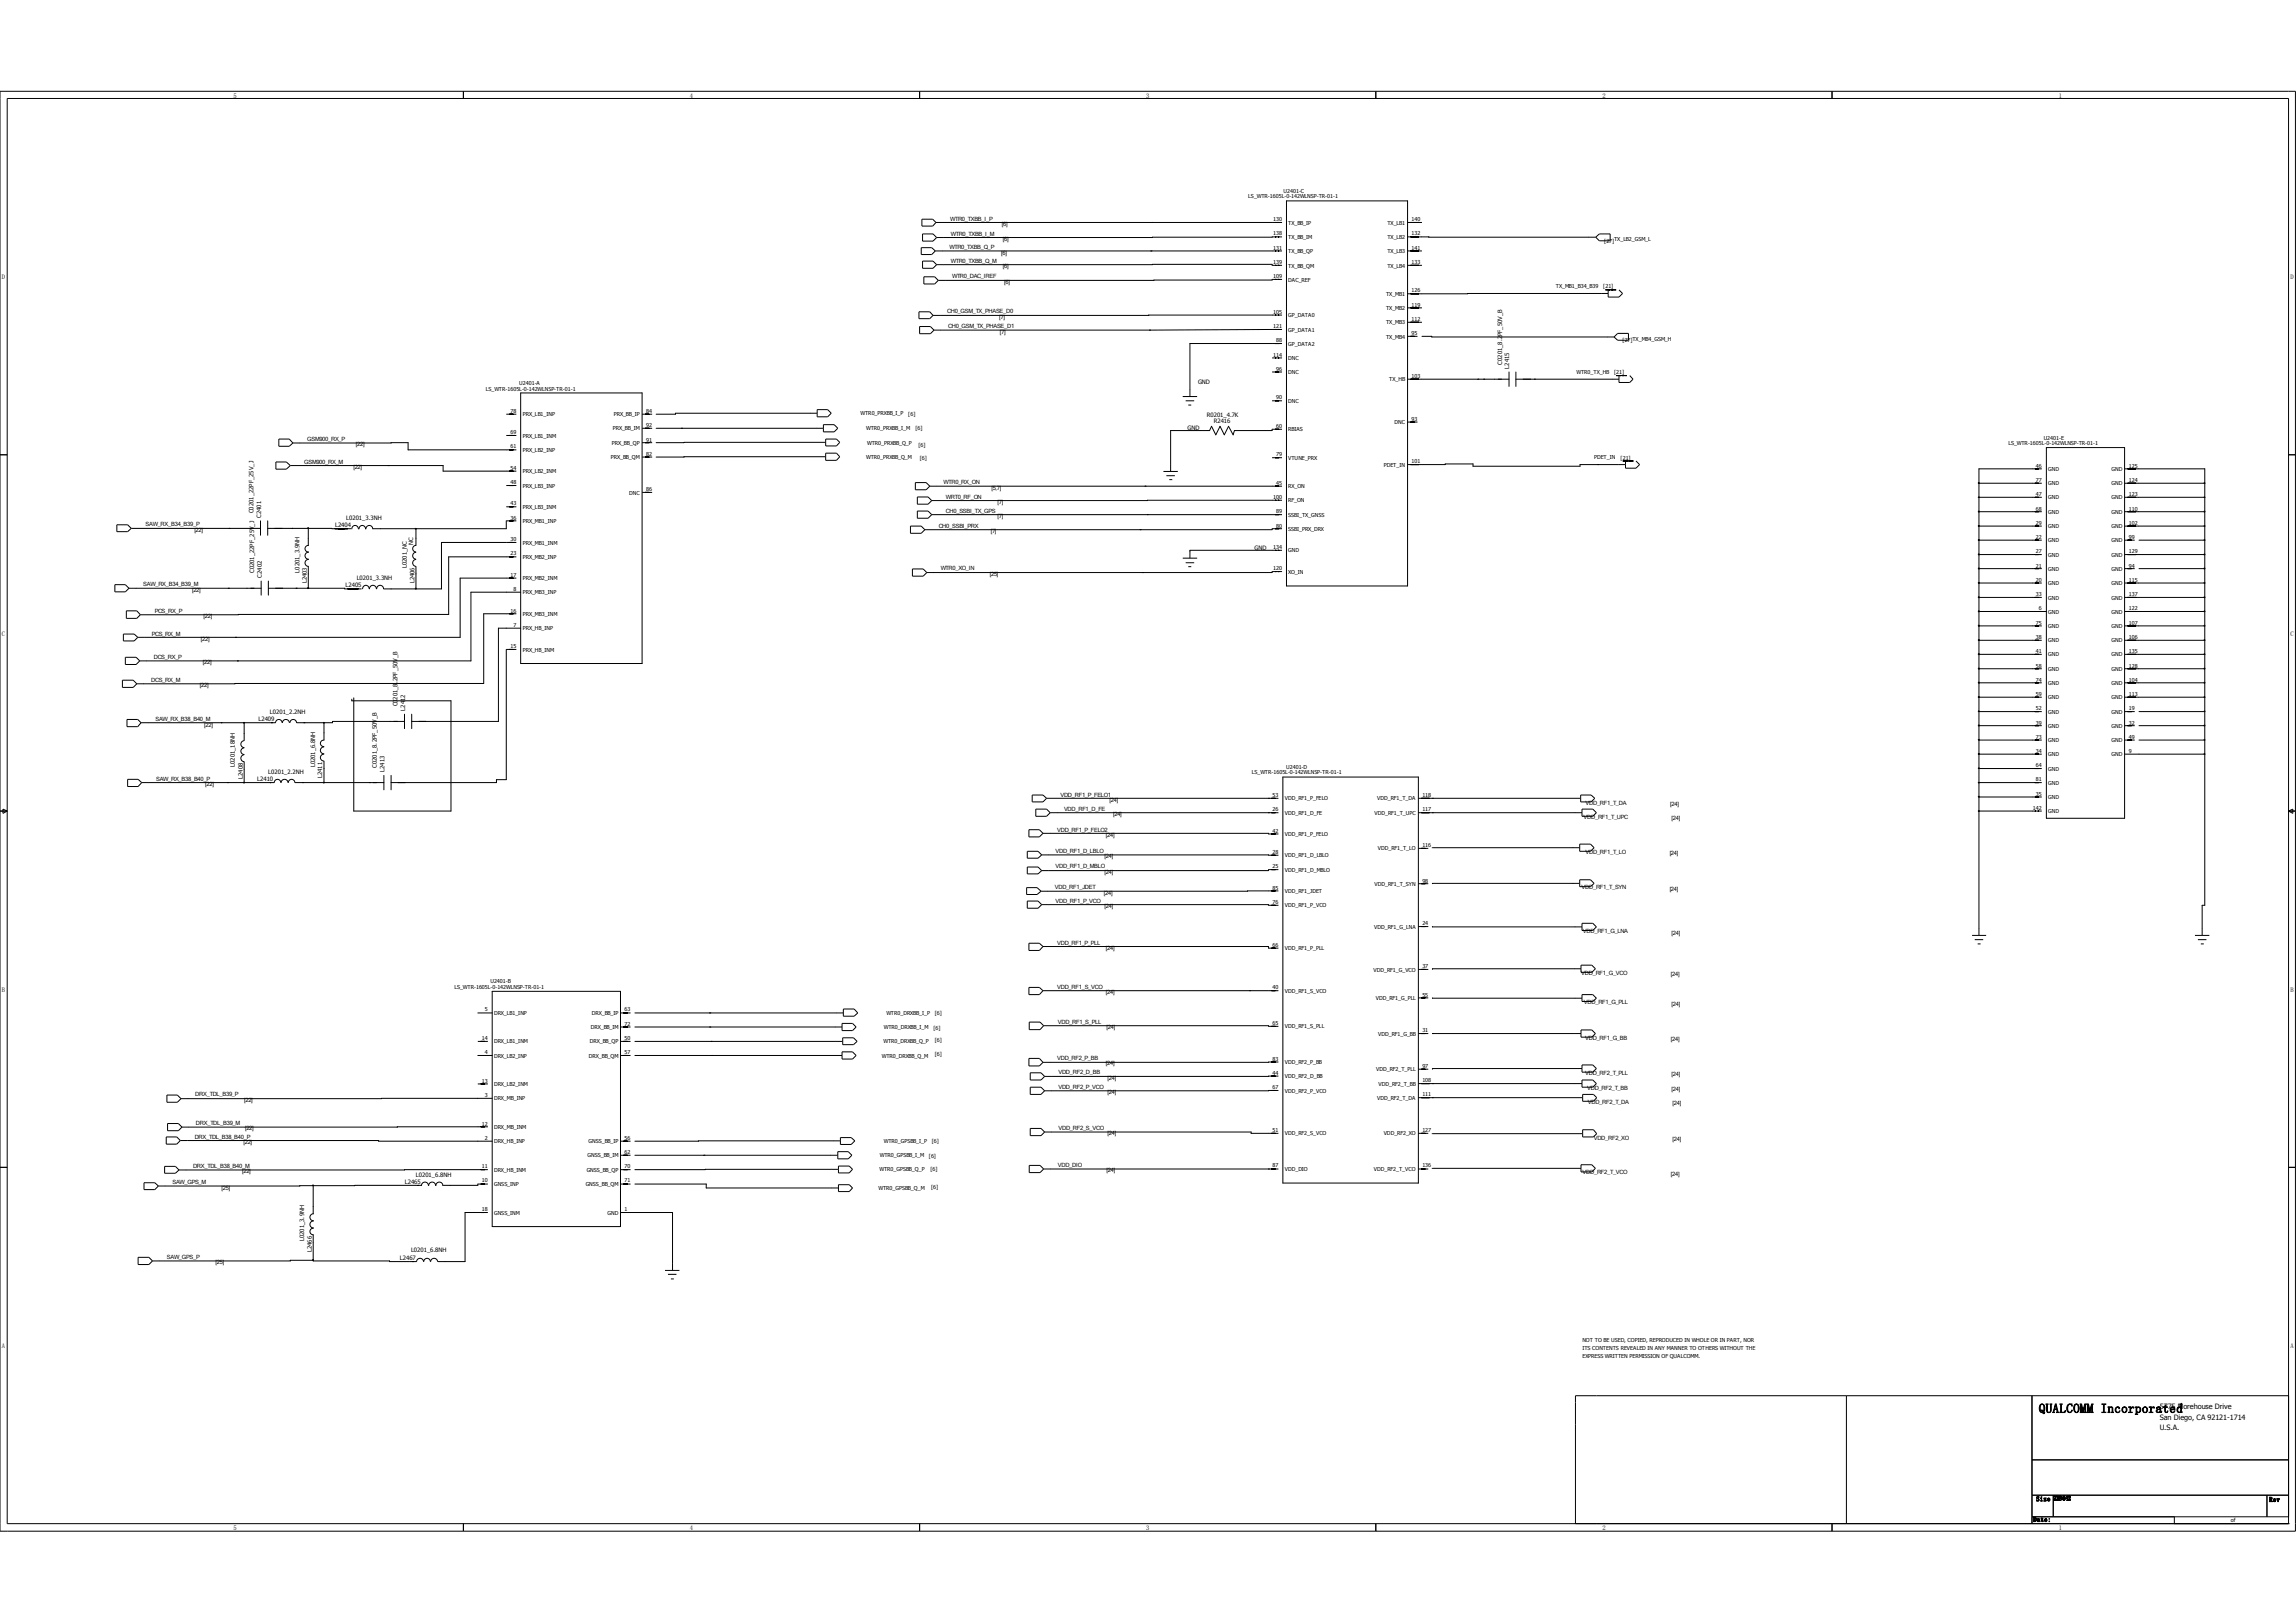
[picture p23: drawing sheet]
<svg xmlns="http://www.w3.org/2000/svg" width="297mm" height="210mm" viewBox="0 0 297 210" stroke-linecap="round" stroke-linejoin="round" font-family="sans-serif">
<defs><g id="words">
<text font-size="1.7" x="263.7" y="182.8">QUALCOMM Incorporated</text>
<g font-size=".9">
<text x="279.4" y="182.4">5775 Morehouse Drive</text>
<text x="279.4" y="183.7">San Diego, CA 92121-1714</text>
<text x="279.4" y="185.1">U.S.A.</text>
</g>
<g font-size=".8">
<text x="30.2" y="12.6">5</text>
<text x="89.2" y="12.6">4</text>
<text x="148.3" y="12.6">3</text>
<text x="207.3" y="12.6">2</text>
<text x="266.3" y="12.6">1</text>
<text x=".3" y="36.1">D</text>
<text x="296.3" y="36.1">D</text>
<text x="194.3" y="47.2" transform="rotate(-90 194.3 47.2)">C0201_8.2PF_50V_B</text>
<text x="195.2" y="47.7" transform="rotate(-90 195.2 47.7)">L2415</text>
<text x="155" y="49.7">GND</text>
<text x="156.1" y="53.9">R0201_4.7K</text>
<text x="153.6" y="55.6">GND</text>
<text x="157" y="54.8">R2416</text>
<text x="32.8" y="66.4" transform="rotate(-90 32.8 66.4)">C0201_22PF_25V_J</text>
<text x="33.8" y="67" transform="rotate(-90 33.8 67)">C2401</text>
<text x="43.3" y="68.3">L2404</text>
<text x="44.8" y="67.3">L0201_3.3NH</text>
<text x="53.5" y="70.5" transform="rotate(-90 53.5 70.5)">NC</text>
<text x="162.3" y="71.2">GND</text>
<text x="32.9" y="74.1" transform="rotate(-90 32.9 74.1)">C0201_22PF_25V_J</text>
<text x="33.9" y="74.7" transform="rotate(-90 33.9 74.7)">C2402</text>
<text x="38.7" y="74.1" transform="rotate(-90 38.7 74.1)">L0201_3.9NH</text>
<text x="39.7" y="75.5" transform="rotate(-90 39.7 75.5)">L2403</text>
<text x="44.7" y="76">L2405</text>
<text x="46.1" y="75">L0201_3.3NH</text>
<text x="52.6" y="73.5" transform="rotate(-90 52.6 73.5)">L0201_NC</text>
<text x="53.6" y="75.5" transform="rotate(-90 53.6 75.5)">L2406</text>
<text x=".3" y="82.3">C</text>
<text x="296.3" y="82.3">C</text>
<text x="33.4" y="93.4">L2409</text>
<text x="34.9" y="92.4">L0201_2.2NH</text>
<text x="51.4" y="91.4" transform="rotate(-90 51.4 91.4)">C0</text>
<text x="51.4" y="90.5" transform="rotate(-90 51.4 90.5)">201_8.2PF_50V_B</text>
<text x="52.4" y="92" transform="rotate(-90 52.4 92)">L2412</text>
<text x="30.4" y="99.2" transform="rotate(-90 30.4 99.2)">L0201_18NH</text>
<text x="31.4" y="100.8" transform="rotate(-90 31.4 100.8)">L2408</text>
<text x="33.3" y="101.1">L2410</text>
<text x="34.7" y="100.1">L0201_2.2NH</text>
<text x="40.8" y="99.3" transform="rotate(-90 40.8 99.3)">L0201_6.8NH</text>
<text x="41.7" y="100.7" transform="rotate(-90 41.7 100.7)">L2411</text>
<text x="48.8" y="99.3" transform="rotate(-90 48.8 99.3)">C0201_8.2PF_50V_B</text>
<text x="49.7" y="99.9" transform="rotate(-90 49.7 99.9)">L2413</text>
<text x=".3" y="128.4">B</text>
<text x="296.3" y="128.4">B</text>
<text x="52.4" y="153.2">L2465</text>
<text x="53.8" y="152.2">L0201_6.8NH</text>
<text x="39.4" y="160.6" transform="rotate(-90 39.4 160.6)">L0201_3.9NH</text>
<text x="40.3" y="162" transform="rotate(-90 40.3 162)">L2466</text>
<text x="51.7" y="163.1">L2467</text>
<text x="53.2" y="162.1">L0201_6.8NH</text>
<text x=".3" y="174.5">A</text>
<text x="296.3" y="174.5">A</text>
<text x="30.2" y="198">5</text>
<text x="89.2" y="198">4</text>
<text x="148.3" y="198">3</text>
<text x="207.3" y="198">2</text>
<text x="263" y="196.9">Date:</text>
<text x="263.4" y="194.2">Size</text>
<text x="265.6" y="194.1">2018-6-12</text>
<text x="266.3" y="198">1</text>
<text x="293.5" y="194.3">Rev</text>
</g>
<g font-size=".7">
<text x="122.9" y="28.6">WTR0_TXBB_I_P</text>
<text x="129.6" y="29.2">[6]</text>
<text x="161.5" y="25.6">LS_WTR-1605L-0-142WLNSP-TR-01-1</text>
<text x="164.7" y="28.6">130</text>
<text x="166" y="25">U2401-C</text>
<text x="166.6" y="29.1">TX_BB_IP</text>
<text x="179.5" y="29.1">TX_LB1</text>
<text x="182.6" y="28.6">140</text>
<text x="122.8" y="32.3">WTR0_TXBB_Q_P</text>
<text x="123" y="30.5">WTR0_TXBB_I_M</text>
<text x="123" y="34">WTR0_TXBB_Q_M</text>
<text x="129.5" y="32.9">[6]</text>
<text x="129.7" y="31.2">[6]</text>
<text x="129.7" y="34.7">[6]</text>
<text x="164.7" y="32.3">131</text>
<text x="164.7" y="30.5">138</text>
<text x="164.7" y="34.2">139</text>
<text x="166.6" y="32.8">TX_BB_QP</text>
<text x="166.6" y="30.9">TX_BB_IM</text>
<text x="166.6" y="34.6">TX_BB_QM</text>
<text x="179.5" y="30.9">TX_LB2</text>
<text x="179.5" y="32.8">TX_LB3</text>
<text x="179.5" y="34.6">TX_LB4</text>
<text x="182.6" y="30.5">132</text>
<text x="182.6" y="32.3">141</text>
<text x="182.6" y="34.2">133</text>
<text x="207.5" y="31.4">[27]</text>
<text x="208.8" y="31.2">TX_LB2_GSM_L</text>
<text x="122.5" y="40.5">CH0_GSM_TX_PHASE_D0</text>
<text x="123.2" y="36">WTR0_DAC_IREF</text>
<text x="129.3" y="41.2">[7]</text>
<text x="129.9" y="36.7">[6]</text>
<text x="164.7" y="36">109</text>
<text x="164.7" y="40.6">105</text>
<text x="166.6" y="36.4">DAC_REF</text>
<text x="166.6" y="41.1">GP_DATA0</text>
<text x="179.3" y="38.3">TX_MB1</text>
<text x="179.3" y="40.1">TX_MB2</text>
<text x="179.3" y="42">TX_MB3</text>
<text x="182.6" y="37.8">126</text>
<text x="182.6" y="39.7">119</text>
<text x="182.6" y="41.5">112</text>
<text x="201.3" y="37.2">TX_MB1_B34_B39</text>
<text x="207.4" y="37.3">[21]</text>
<text x="122.7" y="42.5">CH0_GSM_TX_PHASE_D1</text>
<text x="129.3" y="43.2">[7]</text>
<text x="164.7" y="42.4">121</text>
<text x="164.7" y="46.2">114</text>
<text x="165.1" y="44.3">88</text>
<text x="165.1" y="48">96</text>
<text x="166.6" y="42.9">GP_DATA1</text>
<text x="166.6" y="46.6">DNC</text>
<text x="166.6" y="44.7">GP_DATA2</text>
<text x="179.3" y="43.8">TX_MB4</text>
<text x="182.6" y="43.4">95</text>
<text x="209.9" y="44.3">[27]TX_MB4_GSM_H</text>
<text x="62.9" y="50.5">LS_WTR-1605L-0-142WLNSP-TR-01-1</text>
<text x="66" y="53.4">78</text>
<text x="67.2" y="49.9">U2401-A</text>
<text x="67.6" y="53.9">PRX_LB1_INP</text>
<text x="79.4" y="53.9">PRX_BB_IP</text>
<text x="83.6" y="53.4">84</text>
<text x="111.3" y="53.7">WTR0_PRXBB_I_P</text>
<text x="117.5" y="53.8">[6]</text>
<text x="165.1" y="51.7">90</text>
<text x="166.6" y="48.4">DNC</text>
<text x="166.6" y="52.1">DNC</text>
<text x="179.7" y="49.3">TX_HB</text>
<text x="182.6" y="48.9">103</text>
<text x="203.9" y="48.3">WTR0_TX_HB</text>
<text x="208.8" y="48.4">[21]</text>
<text x="39.7" y="57.1">GSM900_RX_P</text>
<text x="46" y="57.7">[22]</text>
<text x="66" y="58">61</text>
<text x="66" y="56.2">69</text>
<text x="67.6" y="58.5">PRX_LB2_INP</text>
<text x="67.6" y="56.6">PRX_LB1_INM</text>
<text x="79" y="59.4">PRX_BB_QM</text>
<text x="79.1" y="57.6">PRX_BB_QP</text>
<text x="79.3" y="55.7">PRX_BB_IM</text>
<text x="83.6" y="59">82</text>
<text x="83.6" y="57.1">91</text>
<text x="83.6" y="55.3">92</text>
<text x="112" y="55.7">WTR0_PRXBB_I_M</text>
<text x="112" y="59.4">WTR0_PRXBB_Q_M</text>
<text x="112.2" y="57.5">WTR0_PRXBB_Q_P</text>
<text x="118.4" y="55.7">[6]</text>
<text x="118.8" y="57.8">[6]</text>
<text x="119" y="59.5">[6]</text>
<text x="165.1" y="55.4">60</text>
<text x="165.1" y="59">79</text>
<text x="166.6" y="55.8">RBIAS</text>
<text x="166.6" y="59.5">VTUNE_PRX</text>
<text x="180.4" y="54.9">DNC</text>
<text x="182.6" y="54.4">93</text>
<text x="182.6" y="60">101</text>
<text x="206.2" y="59.4">PDET_IN</text>
<text x="209.6" y="59.5">[21]</text>
<text x="259.8" y="57.5">LS_WTR-1605L-0-142WLNSP-TR-01-1</text>
<text x="264.4" y="56.9">U2401-E</text>
<text x="39.4" y="60">GSM900_RX_M</text>
<text x="45.7" y="60.7">[22]</text>
<text x="66" y="65.4">43</text>
<text x="66" y="62.6">48</text>
<text x="66" y="60.8">54</text>
<text x="67.6" y="65.9">PRX_LB3_INM</text>
<text x="67.6" y="63.1">PRX_LB3_INP</text>
<text x="67.6" y="61.2">PRX_LB2_INM</text>
<text x="81.4" y="64">DNC</text>
<text x="83.6" y="63.6">86</text>
<text x="122.1" y="62.7">WTR0_RX_ON</text>
<text x="122.4" y="64.5">WRT0_RF_ON</text>
<text x="128.2" y="63.4">[5,7]</text>
<text x="129" y="65.2">[7]</text>
<text x="164.7" y="64.6">100</text>
<text x="165.1" y="62.7">45</text>
<text x="166.6" y="63.2">RX_ON</text>
<text x="166.6" y="65">RF_ON</text>
<text x="179" y="60.4">PDET_IN</text>
<text x="263.4" y="60.5">46</text>
<text x="263.4" y="62.4">77</text>
<text x="263.4" y="64.2">47</text>
<text x="265" y="60.9">GND</text>
<text x="265" y="62.8">GND</text>
<text x="265" y="64.6">GND</text>
<text x="273.1" y="60.9">GND</text>
<text x="273.1" y="62.8">GND</text>
<text x="273.1" y="64.6">GND</text>
<text x="275.4" y="60.5">125</text>
<text x="275.4" y="62.4">124</text>
<text x="275.4" y="64.2">123</text>
<text x="18.8" y="68.1">SAW_RX_B34_B39_P</text>
<text x="25.1" y="68.8">[22]</text>
<text x="66" y="71.9">23</text>
<text x="66" y="70">30</text>
<text x="66" y="67.3">36</text>
<text x="67.6" y="70.5">PRX_MB1_INM</text>
<text x="67.6" y="67.7">PRX_MB1_INP</text>
<text x="121.4" y="68.3">CH0_SSBI_PRX</text>
<text x="122.4" y="66.4">CH0_SSBI_TX_GPS</text>
<text x="128.2" y="69">[7]</text>
<text x="129" y="67">[7]</text>
<text x="164.7" y="71.1">134</text>
<text x="165.1" y="66.4">89</text>
<text x="165.1" y="68.3">80</text>
<text x="166.6" y="66.9">SSBI_TX_GNSS</text>
<text x="166.6" y="68.7">SSBI_PRX_DRX</text>
<text x="166.6" y="71.5">GND</text>
<text x="263.4" y="66.1">68</text>
<text x="263.4" y="67.9">29</text>
<text x="263.4" y="71.6">27</text>
<text x="263.4" y="69.7">22</text>
<text x="265" y="66.5">GND</text>
<text x="265" y="68.4">GND</text>
<text x="265" y="70.2">GND</text>
<text x="273.1" y="66.5">GND</text>
<text x="273.1" y="68.4">GND</text>
<text x="273.1" y="70.2">GND</text>
<text x="275.4" y="66.1">110</text>
<text x="275.4" y="67.9">102</text>
<text x="275.4" y="71.6">129</text>
<text x="275.4" y="69.7">99</text>
<text x="18.5" y="75.8">SAW_RX_B34_B39_M</text>
<text x="24.8" y="76.6">[22]</text>
<text x="66" y="74.6">17</text>
<text x="66.4" y="76.5">8</text>
<text x="67.6" y="76.9">PRX_MB3_INP</text>
<text x="67.6" y="75.1">PRX_MB2_INM</text>
<text x="67.6" y="72.3">PRX_MB2_INP</text>
<text x="121.7" y="73.8">WTR0_XO_IN</text>
<text x="128" y="74.5">[25]</text>
<text x="164.7" y="73.8">120</text>
<text x="166.6" y="74.2">XO_IN</text>
<text x="263.4" y="73.4">21</text>
<text x="263.4" y="75.3">20</text>
<text x="263.4" y="77.1">33</text>
<text x="265" y="72">GND</text>
<text x="265" y="73.9">GND</text>
<text x="265" y="75.7">GND</text>
<text x="265" y="77.6">GND</text>
<text x="273.1" y="72">GND</text>
<text x="273.1" y="73.9">GND</text>
<text x="273.1" y="75.7">GND</text>
<text x="273.1" y="77.6">GND</text>
<text x="275.4" y="73.4">94</text>
<text x="275.4" y="75.3">115</text>
<text x="275.4" y="77.1">137</text>
<text x="19.6" y="82.2">PCS_RX_M</text>
<text x="20" y="79.3">PCS_RX_P</text>
<text x="26" y="82.9">[22]</text>
<text x="26.3" y="80">[22]</text>
<text x="66" y="83.8">15</text>
<text x="66" y="79.3">16</text>
<text x="66.4" y="81.1">7</text>
<text x="67.6" y="81.6">PRX_HB_INP</text>
<text x="67.6" y="79.7">PRX_MB3_INM</text>
<text x="263.4" y="80.8">75</text>
<text x="263.4" y="82.7">38</text>
<text x="263.7" y="79">6</text>
<text x="265" y="79.4">GND</text>
<text x="265" y="81.3">GND</text>
<text x="265" y="83.1">GND</text>
<text x="273.1" y="79.4">GND</text>
<text x="273.1" y="81.3">GND</text>
<text x="273.1" y="83.1">GND</text>
<text x="275.4" y="79">122</text>
<text x="275.4" y="80.8">107</text>
<text x="275.4" y="82.7">106</text>
<text x="19.6" y="88.2">DCS_RX_M</text>
<text x="19.9" y="85.3">DCS_RX_P</text>
<text x="25.9" y="88.9">[22]</text>
<text x="26.2" y="86">[22]</text>
<text x="67.6" y="84.3">PRX_HB_INM</text>
<text x="263.4" y="84.5">41</text>
<text x="263.4" y="86.4">58</text>
<text x="263.4" y="88.2">74</text>
<text x="265" y="84.9">GND</text>
<text x="265" y="86.8">GND</text>
<text x="265" y="88.6">GND</text>
<text x="273.1" y="84.9">GND</text>
<text x="273.1" y="86.8">GND</text>
<text x="273.1" y="88.6">GND</text>
<text x="275.4" y="84.5">135</text>
<text x="275.4" y="86.4">128</text>
<text x="275.4" y="88.2">104</text>
<text x="20.1" y="93.3">SAW_RX_B38_B40_M</text>
<text x="26.4" y="94">[22]</text>
<text x="263.4" y="90.1">59</text>
<text x="263.4" y="91.9">52</text>
<text x="263.4" y="95.6">73</text>
<text x="263.4" y="93.7">39</text>
<text x="265" y="90.5">GND</text>
<text x="265" y="92.3">GND</text>
<text x="265" y="94.2">GND</text>
<text x="273.1" y="90.5">GND</text>
<text x="273.1" y="92.3">GND</text>
<text x="273.1" y="94.2">GND</text>
<text x="275.4" y="95.6">49</text>
<text x="275.4" y="90.1">113</text>
<text x="275.4" y="91.9">19</text>
<text x="275.4" y="93.7">32</text>
<text x="20.2" y="101">SAW_RX_B38_B40_P</text>
<text x="26.5" y="101.7">[22]</text>
<text x="161.9" y="100.1">LS_WTR-1605L-0-142WLNSP-TR-01-1</text>
<text x="166.4" y="99.5">U2401-D</text>
<text x="263.4" y="99.2">64</text>
<text x="263.4" y="97.4">34</text>
<text x="263.4" y="101.1">81</text>
<text x="265" y="96">GND</text>
<text x="265" y="99.7">GND</text>
<text x="265" y="97.9">GND</text>
<text x="265" y="101.5">GND</text>
<text x="273.1" y="96">GND</text>
<text x="273.1" y="97.9">GND</text>
<text x="275.4" y="97.4">9</text>
<text x="136.7" y="107.6">VDD_RF1_P_FELO2</text>
<text x="137.2" y="103.1">VDD_RF1_P_FELO1</text>
<text x="137.6" y="104.9">VDD_RF1_D_FE</text>
<text x="143.5" y="103.8">[24]</text>
<text x="144" y="105.6">[24]</text>
<text x="164.6" y="103.1">53</text>
<text x="164.6" y="105">26</text>
<text x="164.6" y="107.8">42</text>
<text x="166.2" y="103.6">VDD_RF1_P_FELO</text>
<text x="166.2" y="105.4">VDD_RF1_D_FE</text>
<text x="177.8" y="105.4">VDD_RF1_T_UPC</text>
<text x="178.1" y="103.6">VDD_RF1_T_DA</text>
<text x="184" y="103.1">118</text>
<text x="184" y="105">117</text>
<text x="204.8" y="106">VDD_RF1_T_UPC</text>
<text x="205.1" y="104.1">VDD_RF1_T_DA</text>
<text x="216.1" y="104.3">[24]</text>
<text x="216.2" y="106.2">[24]</text>
<text x="263" y="104.8">142</text>
<text x="263.4" y="102.9">35</text>
<text x="265" y="103.4">GND</text>
<text x="265" y="105.2">GND</text>
<text x="136.5" y="110.3">VDD_RF1_D_LBLO</text>
<text x="136.5" y="112.4">VDD_RF1_D_MBLO</text>
<text x="142.9" y="111">[24]</text>
<text x="142.9" y="113.1">[24]</text>
<text x="143.1" y="108.3">[24]</text>
<text x="164.6" y="112.3">25</text>
<text x="164.6" y="110.5">28</text>
<text x="166.2" y="112.8">VDD_RF1_D_MBLO</text>
<text x="166.2" y="108.2">VDD_RF1_P_FELO</text>
<text x="166.2" y="110.9">VDD_RF1_D_LBLO</text>
<text x="178.2" y="110">VDD_RF1_T_LO</text>
<text x="184" y="109.6">116</text>
<text x="205.1" y="110.5">VDD_RF1_T_LO</text>
<text x="216" y="110.7">[24]</text>
<text x="136.5" y="115">VDD_RF1_JDET</text>
<text x="136.5" y="116.8">VDD_RF1_P_VCO</text>
<text x="142.8" y="115.8">[24]</text>
<text x="142.9" y="117.5">[24]</text>
<text x="164.6" y="115.1">85</text>
<text x="164.6" y="117">76</text>
<text x="166.2" y="115.5">VDD_RF1_JDET</text>
<text x="166.2" y="117.4">VDD_RF1_P_VCO</text>
<text x="177.8" y="114.6">VDD_RF1_T_SYN</text>
<text x="184" y="114.2">98</text>
<text x="184" y="119.7">24</text>
<text x="204.6" y="115.1">VDD_RF1_T_SYN</text>
<text x="216" y="115.3">[24]</text>
<text x="136.7" y="122.2">VDD_RF1_P_PLL</text>
<text x="143.1" y="123">[24]</text>
<text x="164.6" y="122.5">66</text>
<text x="166.2" y="123">VDD_RF1_P_PLL</text>
<text x="177.7" y="125.7">VDD_RF1_G_VCO</text>
<text x="177.8" y="120.2">VDD_RF1_G_LNA</text>
<text x="184" y="125.3">37</text>
<text x="204.8" y="120.7">VDD_RF1_G_LNA</text>
<text x="216.2" y="120.9">[24]</text>
<text x="58.8" y="127.9">LS_WTR-1605L-0-142WLNSP-TR-01-1</text>
<text x="62.7" y="130.9">5</text>
<text x="63.4" y="127.2">U2401-B</text>
<text x="63.9" y="131.3">DRX_LB1_INP</text>
<text x="76.6" y="131.3">DRX_BB_IP</text>
<text x="80.8" y="130.9">63</text>
<text x="114.7" y="131.3">WTR0_DRXBB_I_P</text>
<text x="120.9" y="131.3">[6]</text>
<text x="136.7" y="127.9">VDD_RF1_S_VCO</text>
<text x="143.1" y="128.7">[24]</text>
<text x="164.6" y="128">40</text>
<text x="166.2" y="128.5">VDD_RF1_S_VCO</text>
<text x="178" y="129.4">VDD_RF1_G_PLL</text>
<text x="184" y="129">55</text>
<text x="204.6" y="126.2">VDD_RF1_G_VCO</text>
<text x="204.9" y="129.9">VDD_RF1_G_PLL</text>
<text x="216.2" y="126.3">[24]</text>
<text x="216.2" y="130.1">[24]</text>
<text x="62.3" y="134.5">14</text>
<text x="62.7" y="136.4">4</text>
<text x="63.9" y="136.8">DRX_LB2_INP</text>
<text x="63.9" y="135">DRX_LB1_INM</text>
<text x="76.2" y="136.8">DRX_BB_QM</text>
<text x="76.3" y="135">DRX_BB_QP</text>
<text x="76.4" y="133.2">DRX_BB_IM</text>
<text x="80.8" y="132.7">72</text>
<text x="80.8" y="134.5">50</text>
<text x="80.8" y="136.4">57</text>
<text x="114.1" y="136.8">WTR0_DRXBB_Q_M</text>
<text x="114.3" y="135">WTR0_DRXBB_Q_P</text>
<text x="114.3" y="133.2">WTR0_DRXBB_I_M</text>
<text x="120.8" y="133.2">[6]</text>
<text x="120.9" y="134.9">[6]</text>
<text x="120.9" y="136.7">[6]</text>
<text x="136.7" y="137.2">VDD_RF2_P_BB</text>
<text x="136.8" y="132.5">VDD_RF1_S_PLL</text>
<text x="143.1" y="137.9">[24]</text>
<text x="143.1" y="133.2">[24]</text>
<text x="164.6" y="132.6">65</text>
<text x="164.6" y="137.3">83</text>
<text x="166.2" y="133.1">VDD_RF1_S_PLL</text>
<text x="166.2" y="137.7">VDD_RF2_P_BB</text>
<text x="178.3" y="134">VDD_RF1_G_BB</text>
<text x="184" y="133.5">31</text>
<text x="205.1" y="134.6">VDD_RF1_G_BB</text>
<text x="216.2" y="134.7">[24]</text>
<text x="25.3" y="141.9">DRX_TDL_B39_P</text>
<text x="31.6" y="142.6">[22]</text>
<text x="62.3" y="140.1">13</text>
<text x="62.7" y="142">3</text>
<text x="63.9" y="140.5">DRX_LB2_INM</text>
<text x="63.9" y="142.4">DRX_MB_INP</text>
<text x="136.9" y="139">VDD_RF2_D_BB</text>
<text x="136.9" y="140.9">VDD_RF2_P_VCO</text>
<text x="143.3" y="139.7">[24]</text>
<text x="143.3" y="141.5">[24]</text>
<text x="164.6" y="139.1">44</text>
<text x="164.6" y="140.9">67</text>
<text x="166.2" y="139.5">VDD_RF2_D_BB</text>
<text x="166.2" y="141.4">VDD_RF2_P_VCO</text>
<text x="178" y="138.6">VDD_RF2_T_PLL</text>
<text x="178.1" y="142.3">VDD_RF2_T_DA</text>
<text x="178.3" y="140.5">VDD_RF2_T_BB</text>
<text x="184" y="138.2">97</text>
<text x="184" y="140">108</text>
<text x="184" y="141.9">111</text>
<text x="205.1" y="139.1">VDD_RF2_T_PLL</text>
<text x="205.3" y="141">VDD_RF2_T_BB</text>
<text x="205.4" y="142.8">VDD_RF2_T_DA</text>
<text x="216.2" y="139.2">[24]</text>
<text x="216.2" y="141.2">[24]</text>
<text x="216.4" y="143">[24]</text>
<text x="25.2" y="147.3">DRX_TDL_B38_B40_P</text>
<text x="25.4" y="145.6">DRX_TDL_B39_M</text>
<text x="31.5" y="148">[22]</text>
<text x="31.7" y="146.2">[22]</text>
<text x="62.3" y="145.6">12</text>
<text x="62.7" y="147.5">2</text>
<text x="63.9" y="147.9">DRX_HB_INP</text>
<text x="63.9" y="146.1">DRX_MB_INM</text>
<text x="76" y="149.7">GNSS_BB_IM</text>
<text x="76.1" y="147.9">GNSS_BB_IP</text>
<text x="80.8" y="147.5">56</text>
<text x="80.8" y="149.3">62</text>
<text x="113.8" y="149.7">WTR0_GPSBB_I_M</text>
<text x="114.3" y="147.9">WTR0_GPSBB_I_P</text>
<text x="120.2" y="149.8">[6]</text>
<text x="120.5" y="147.9">[6]</text>
<text x="136.9" y="146.2">VDD_RF2_S_VCO</text>
<text x="143.3" y="146.9">[24]</text>
<text x="164.6" y="146.5">51</text>
<text x="166.2" y="146.9">VDD_RF2_S_VCO</text>
<text x="179" y="146.9">VDD_RF2_XO</text>
<text x="184" y="146.5">127</text>
<text x="206.2" y="147.5">VDD_RF2_XO</text>
<text x="216.4" y="147.6">[24]</text>
<text x="22.3" y="153.2">SAW_GPS_M</text>
<text x="25" y="151.1">DRX_TDL_B38_B40_M</text>
<text x="28.7" y="153.9">[25]</text>
<text x="31.3" y="151.8">[22]</text>
<text x="62.3" y="151.2">11</text>
<text x="62.3" y="153">10</text>
<text x="63.9" y="151.6">DRX_HB_INM</text>
<text x="63.9" y="153.5">GNSS_INP</text>
<text x="75.8" y="153.5">GNSS_BB_QM</text>
<text x="75.9" y="151.6">GNSS_BB_QP</text>
<text x="80.8" y="151.2">70</text>
<text x="80.8" y="153">71</text>
<text x="113.6" y="154">WTR0_GPSBB_Q_M</text>
<text x="113.8" y="151.6">WTR0_GPSBB_Q_P</text>
<text x="120.4" y="151.5">[6]</text>
<text x="120.5" y="153.8">[6]</text>
<text x="136.8" y="151">VDD_DIO</text>
<text x="143.1" y="151.7">[24]</text>
<text x="164.6" y="151.1">87</text>
<text x="166.2" y="151.5">VDD_DIO</text>
<text x="177.7" y="151.5">VDD_RF2_T_VCO</text>
<text x="184" y="151.1">136</text>
<text x="204.7" y="151.9">VDD_RF2_T_VCO</text>
<text x="216.2" y="152.2">[24]</text>
<text x="62.3" y="156.7">18</text>
<text x="63.9" y="157.2">GNSS_INM</text>
<text x="78.6" y="157.2">GND</text>
<text x="80.8" y="156.7">1</text>
<text x="21.6" y="162.9">SAW_GPS_P</text>
<text x="27.9" y="163.6">[25]</text>
<text x="204.7" y="173.6">NOT TO BE USED, COPIED, REPRODUCED IN WHOLE OR IN PART, NOR</text>
<text x="204.7" y="174.7">ITS CONTENTS REVEALED IN ANY MANNER TO OTHERS WITHOUT THE</text>
<text x="204.7" y="175.7">EXPRESS WRITTEN PERMISSION OF QUALCOMM.</text>
<text x="288.6" y="196.9">of</text>
</g>
</g></defs>
<g fill="none" stroke="#000" stroke-width=".13">
<path d="M0 11.8h296.9v186.3h-296.9zM.9 12.7h295.1v184.4h-295.1zM59.9 11.8v.9M119 11.8v.9M178 11.8v.9M237 11.8v.9M119.2 32h1.3l.5 .5-.5 .4h-1.3zM119.3 28.4h1.3l.5 .4-.5 .5h-1.3zM119.3 30.3h1.4l.5 .4-.5 .5h-1.4zM119.3 33.8h1.4l.5 .4-.5 .5h-1.4zM119.5 35.8h1.4l.5 .5-.5 .4h-1.4zM121 32.5h44.8"/>
<path d="M121.1 28.8h44.7M121.2 34.2h43.3v.1h1.3M148.9 32.5h.1M149 28.8h.1M165.8 30.6l-44.6 .1M165.8 36.2h-1.3l-43.1 .1M166.4 26h15.7v49.8h-15.7zM182.1 28.8h1.8M182.1 30.6l24.3 .1M182.1 32.5h1.8M182.1 34.3h1.8M182.1 39.8h1.8"/>
<path d="M206.4 30.7l.5-.4h1.4v.9h-1.4zM208 38h-25.9M208.7 37.5h.4h-1.4h.3v.9h1.4l.5-.4-.5-.5M0 58.8h.9M35.7 59.8h1.3l.5 .4-.5 .5h-1.3zM36.1 56.8h1.3l.5 .5-.5 .4h-1.3zM37.9 57.3h14.9v.9h14M65.5 56.3h1.3M65.5 53.6h1.3M67.4 50.8h15.7v35.1h-15.7zM83.1 59.1h1.3M83.1 53.6h1.3"/>
<path d="M83.1 57.3h1.3M83.1 55.4h1.3M84.9 55.4h21.6M88.2 55.4h.1M105.7 53.5h-18.3v.1h-2.5M105.7 53h1.4l.4 .5-.4 .4h-1.4zM106.5 54.9h1.4l.5 .5-.5 .5h-1.4zM106.8 57.2l-21.9 .1M106.8 56.8h1.4l.4 .4-.4 .5h-1.4zM106.8 58.6h1.4l.4 .5-.4 .5h-1.4zM106.8 59.1h-21.9M118.9 40.3h1.4l.4 .5-.4 .4h-1.4z"/>
<path d="M119 42.2h1.4l.4 .5-.4 .5h-1.4zM120.8 42.7h27.9M148.7 42.7h.1M153 51.3h1.9M153.4 51.9h1.1M153.7 52.4h.4M164.5 46.3h1.3M164.5 48.1h1.3M164.5 51.9h1.3M164.5 59.2h1.3M165.8 44.4h-11.9v6.9M165.8 55.5h-1.3v.2h-4.8l-.2 .6-.6-1.1-.5 1.1-.6-1.1-.5 1.1-.6-1.1-.2 .5h-5.1v5.3"/>
<path d="M165.8 40.8h-45.1M165.8 42.6l-17.1 .1M182.1 41.7h1.8M182.1 43.5h1.3M182.1 49.1h13.1M182.1 54.6h1.3M183.9 43.5h1.3v.1h23.6M191.2 49.1h.1M191.9 49.1h.1M195.2 48.1v1.9M196.1 49.1h13.3M196.1 48.1v1.9"/>
<path d="M198.5 49.1h.1M209.3 43.1h1.4v.9h-1.4l-.5-.4zM210.1 48.6h.4h-1.4h.3v.9h1.4l.4-.4-.4-.5M210.9 59.6h.4h-1.4h.4v1h1.3l.5-.5-.5-.5M264.7 57.9h10.1v48h-10.1zM296 58.8h.9M14.9 75.6h1.3l.5 .5-.5 .5h-1.3zM15.1 67.9h1.4l.5 .5-.5 .4h-1.4zM16.3 79h1.4l.5 .5-.5 .5h-1.4zM16.7 76.1h17.1M17 68.4h16.7M29.5 76.1h.1"/>
<path d="M29.6 68.4h.1M33.7 67.4v1.9M33.8 75.2v1.8M34.6 68.4h10.8M34.6 67.4v1.9M34.7 76.1h9.9v.1h2.2M34.7 75.2v1.8M37.5 60.2h19.8v.8h9.5M37.8 68.4h.1M38.3 76.1h.1M39.9 68.4v2.2M39.9 73.3v2.8"/>
<path d="M39.9 72.4a.44 .44 0 0 0-.4 .4 .44 .44 0 0 0 .4 .5M39.9 71.5a.44 .44 0 0 0-.4 .4 .44 .44 0 0 0 .4 .4M39.9 70.6a.42 .42 0 0 0-.4 .4 .42 .42 0 0 0 .4 .4M45.5 68.4a.42 .42 0 0 1 .4-.4 .42 .42 0 0 1 .5 .4M46.4 68.4a.42 .42 0 0 1 .5-.4 .42 .42 0 0 1 .4 .4M46.9 76.2a.42 .42 0 0 1 .4-.5 .42 .42 0 0 1 .5 .5M47.3 68.4a.44 .44 0 0 1 .5-.4 .44 .44 0 0 1 .4 .4M47.8 76.2a.44 .44 0 0 1 .4-.5 .44 .44 0 0 1 .5 .5M48.7 76.2a.44 .44 0 0 1 .5-.5 .44 .44 0 0 1 .4 .5M50.2 60.2h.1M53.8 72.4a.45 .45 0 0 0-.4 .4 .45 .45 0 0 0 .4 .5M53.8 71.5a.45 .45 0 0 0-.4 .4 .45 .45 0 0 0 .4 .4"/>
<path d="M53.8 70.6a.42 .42 0 0 0-.4 .4 .42 .42 0 0 0 .4 .4M53.8 68.4v2.2M53.8 73.3v2.9M65.5 65.6h1.3M65.5 62.8h1.3M66.8 79.4h-4.2v9l-44.9 .1M66.8 74.8h-7.3v7.7h-41.7M66.8 72.1h-8.8v7.4h-39.8M66.8 70.2h-9.7v6h-7.4M66.8 67.4h-1.3v1h-17.2M67.4 76.6h-6.5v8.9h-42.8M83.1 63.7h1.3"/>
<path d="M117.8 68.1h1.4l.4 .4-.4 .5h-1.4zM118 73.6h1.4l.5 .5-.5 .4h-1.4zM118.4 62.4h1.4l.5 .5-.5 .5h-1.4zM118.7 64.3h1.4l.4 .5-.4 .4h-1.4zM118.7 66.1h1.4l.4 .5-.4 .5h-1.4zM120.3 62.9h45.5M120.5 66.6h45.3M147.5 68.5h.1M147.8 74.1h.1M148.1 62.9h.1M148.4 66.6h.1M150.5 61h1.9"/>
<path d="M150.9 61.6h1.1M151.3 62.1h.3M153 72.2h1.9M153.4 72.8h1.1M153.7 73.3h.4M165.8 68.4h-1.3v.1h-44.9M165.8 64.7l-45.3 .1M165.8 71.2h-11.9v1M165.8 74h-1.3v.1h-44.6M182.1 60.1l8.4-.1v.3h13.9v-.2h5.9M206.7 60.1h.1M256 62.5h8.1"/>
<path d="M256 64.3h8.1M256 66.2h8.1M256 68.1h8.1M256 71.8h8.1M256 69.9h8.1M256 73.6h8.1M256 75.4h8.1M256 77.3h8.1M256 79.1h8.7M264.1 60.7h-8.1v60.3M274.8 60.7h10.4v56.4h-.3v3.9M274.8 62.5h10.4"/>
<path d="M274.8 64.3h10.4M274.8 66.2h10.4M274.8 68.1h10.4M274.8 71.8h10.4M274.8 69.9h1.3M274.8 73.6h1.3M274.8 75.4h10.4M274.8 79.1h10.4M274.8 77.3h10.4M276.7 69.9h8.5M276.7 73.6h8.5M15.8 88h1.4l.5 .5-.5 .4h-1.4z"/>
<path d="M16 82h1.4l.4 .5-.4 .4h-1.4zM16.2 85h1.4l.5 .5-.5 .5h-1.4zM16.4 93.1h1.4l.4 .4-.4 .5h-1.4zM18.2 93.5h17.4M28.6 93.5h.1M30.5 82.5h.1M30.7 85.5h.1M31.6 97.7a.45 .45 0 0 0-.4 .4 .45 .45 0 0 0 .4 .5M31.6 96.8a.42 .42 0 0 0-.4 .4 .42 .42 0 0 0 .4 .4M31.6 95.8a.45 .45 0 0 0-.4 .5 .45 .45 0 0 0 .4 .4M31.6 93.5v2.3M31.6 98.6v2.7"/>
<path d="M35.6 93.5a.42 .42 0 0 1 .5-.4 .42 .42 0 0 1 .4 .4M36.5 93.5a.45 .45 0 0 1 .5-.4 .45 .45 0 0 1 .4 .4M37.5 93.5a.42 .42 0 0 1 .4-.4 .42 .42 0 0 1 .5 .4M39.3 93.5h.1M41.9 97.6a.44 .44 0 0 0-.5 .4 .44 .44 0 0 0 .5 .5M41.9 96.6a.44 .44 0 0 0-.5 .5 .44 .44 0 0 0 .5 .4M41.9 95.8a.42 .42 0 0 0-.5 .4 .42 .42 0 0 0 .5 .4M41.9 93.5v2.3M41.9 98.5v2.8M45.8 90.3v14.6h12.5v-14.2h-12.8v-.2M52.3 93.3h-9.3v.2h-4.6M52.3 92.4v1.9"/>
<path d="M53.3 92.4v1.9M66.8 84h-1.3v16.9h-1.3v.4h-13.6M67.4 81.3h-2.9v12h-11.2M256 81h8.1M256 82.8h8.1M256 84.7h8.1M256 86.5h8.1M256 88.3h8.1M256 90.2h8.1M256 92.1h8.1M256 95.8h8.1M256 99.4h8.1"/>
<path d="M256 93.9h8.1M256 97.6h8.1M274.8 84.7h10.4M274.8 86.5h10.4M274.8 95.8h1.3M274.8 81h10.4M274.8 82.8h10.4M274.8 90.2h10.4M274.8 88.3h10.4M274.8 92.1h1.3M274.8 93.9h1.3M274.8 97.6h10.4"/>
<path d="M276.7 92.1h8.5M276.7 93.9h8.5M276.7 95.8h8.5M0 104.9h.9M.4 104.7l.5 .2-.5 .3zM16.5 100.8h1.4l.4 .5-.4 .5h-1.4zM29.5 101.3h.1M36.3 101.2a.42 .42 0 0 0-.4-.4 .42 .42 0 0 0-.4 .4l-17.2 .1M36.4 101.2a.45 .45 0 0 1 .4-.4 .45 .45 0 0 1 .5 .4M37.3 101.2a.42 .42 0 0 1 .4-.4 .42 .42 0 0 1 .4 .4M38.2 101.3h11.5M39.2 101.3h.1"/>
<path d="M47.8 101.3h.1M49.7 100.3v1.9M50.6 100.3v1.9M132.8 114.9h1.4l.5 .4-.5 .4h-1.4zM132.9 110.2h1.4l.4 .4-.4 .4h-1.4zM132.9 112.2h1.4l.4 .4-.4 .5h-1.4zM132.9 116.6h1.4l.4 .5-.4 .4h-1.4zM133.1 107.4h1.4l.4 .4-.4 .5h-1.4zM133.5 102.9h1.4l.5 .4-.5 .5h-1.4zM134 104.7h1.4l.4 .5-.4 .4h-1.4zM134.7 110.6l30.7 .1M134.7 117.1h29.4h1.3"/>
<path d="M134.9 107.8h29.2v.1h1.3M135.4 103.3h28.7M135.8 105.2h28.3M164.1 103.3h1.3M164.1 105.2h1.3M164.1 103.3h.1M164.1 105.2h.1M165.4 112.5h-1.3v.1h-29.4M165.4 115.3h-30.7M165.9 100.5h17.6v52.6h-17.6zM183.5 103.3h1.8M183.5 105.2h1.8"/>
<path d="M183.5 109.8h1.3M183.5 114.3h1.3M183.5 119.9h1.3M185.1 109.7h.1M185.3 103.3h.1M185.3 105.2h.1M185.3 109.7h19M185.3 103.3h19.2M185.3 105.2h19.3M185.3 119.9h19.3M204.3 109.2h1.4l.5 .5-.5 .5h-1.4zM204.3 113.8h1.4l.5 .5-.5 .4h-1.4z"/>
<path d="M204.3 114.3h-19M204.5 102.9h1.3l.5 .4-.5 .5h-1.3zM204.6 104.7h1.4l.5 .5-.5 .4h-1.4zM204.6 119.5h1.4l.5 .4-.5 .5h-1.4zM256 101.3h8.1M256 103.1h8.1M256 104.9h8.1M296 104.9h.9M296 104.9l.6-.2v.5zM61.8 134.7h1.3M61.8 131.1h1.9M61.8 136.6h1.9"/>
<path d="M63.7 128.3h16.6v30.4h-16.6zM80.3 131.1h1.3M80.3 132.9h1.3M80.3 134.7h1.3M80.3 136.6h1.3M82.1 131.1h27M82.1 136.6h26.8M82.1 132.9h26.8M82.1 134.7h26.9M91.8 132.9h.1M91.8 131.1h.1M92 134.7h.1"/>
<path d="M92.1 136.6h.1M108.9 132.4h1.4l.4 .5-.4 .4h-1.4zM108.9 136.1h1.4l.4 .5-.4 .4h-1.4zM109 134.3h1.4l.5 .4-.5 .5h-1.4zM109.1 130.6h1.4l.5 .5-.5 .4h-1.4zM133.1 122h1.4l.4 .5-.4 .5h-1.4zM133.1 127.8h1.4l.4 .4-.4 .5h-1.4zM133.1 136.9h1.4l.4 .6-.4 .4h-1.4zM133.1 132.2h1.4l.5 .5-.5 .5h-1.4zM133.3 138.8h1.4l.4 .5-.4 .4h-1.4zM134.9 122.5h29.2v.2h1.3M134.9 128.2h30.5"/>
<path d="M135 132.7h29.1v.1h1.3M161.7 128.2h.1M165.4 137.4l-30.5 .1M165.4 139.2l-30.3 .1M183.5 138.3h1.3M183.5 125.4h1.3M183.5 133.7h1.3M183.5 129.1h1.3M185.3 133.7h.1M185.3 129.1l19.3 .1M185.3 133.7h19.2M204.5 125.3h-19.2v.1"/>
<path d="M204.5 124.9h1.4l.5 .4-.5 .5h-1.4zM204.5 133.3h1.4l.5 .4-.5 .5h-1.4zM204.6 128.7h1.4l.5 .5-.5 .4h-1.4zM204.6 139.7h1.4l.5 .5-.5 .5h-1.4zM204.6 137.8h1.4l.5 .5-.5 .4h-1.4zM204.6 138.3h-19.3M255.1 121h1.8M255.4 121.6h1.1M255.8 122.1h.4M283.9 121h1.9M284.3 121.6h1.1M284.7 122.1h.4"/>
<path d="M0 151h.9M18.6 153h1.4l.5 .5-.5 .4h-1.4zM21.3 150.9h1.4l.5 .5-.5 .4h-1.4zM21.5 147.1h1.4l.4 .5-.4 .4h-1.4zM21.6 141.7h1.3l.5 .5-.5 .4h-1.3zM21.7 145.4h1.4l.4 .4-.4 .5h-1.4zM23.3 147.6l40.4 .1M40.5 153.4v3.7a.44 .44 0 0 0-.4 .4 .44 .44 0 0 0 .4 .4M40.5 159.8v3.4h13.4M40.5 158.9a.42 .42 0 0 0-.4 .4 .42 .42 0 0 0 .4 .5M40.5 158a.44 .44 0 0 0-.4 .4 .44 .44 0 0 0 .4 .5M55.4 153.4a.44 .44 0 0 0-.4-.4 .44 .44 0 0 0-.5 .4l-34 .1"/>
<path d="M55.5 153.4a.44 .44 0 0 1 .4-.4 .44 .44 0 0 1 .4 .4M56.4 153.4a.44 .44 0 0 1 .4-.4 .44 .44 0 0 1 .5 .4M61.8 140.3h1.3M63.1 145.8h-39.6M63.1 151.3l-39.9 .1M63.1 153.2h-1.3v.2h-4.5M63.1 156.9h-2.9v6.3h-3.5M63.7 142.1l-40.3 .1M80.3 147.7h1.3M80.3 149.5h1.3M80.3 151.3h1.3M80.3 153.2h1.3"/>
<path d="M80.3 156.9h6.7v7.5M82.1 149.5h26.3M82.1 153.2h9.3v.5h17.1M91.1 149.5h.1M108.4 149h1.3l.5 .5-.5 .4h-1.3zM108.5 151.3h-26.4M108.5 150.9h1.4l.4 .4-.4 .5h-1.4zM108.5 153.3h1.4l.4 .4-.4 .5h-1.4zM108.7 147.6l-26.6 .1M108.7 147.2h1.4l.5 .4-.5 .5h-1.4zM133.1 150.8h1.4l.5 .5-.5 .4h-1.4zM133.3 140.7h1.4l.4 .4-.4 .5h-1.4z"/>
<path d="M133.3 146h1.4l.4 .5-.4 .4h-1.4zM135 151.3h29.1M135.1 146.5h26.7v.1h3.6M164.1 151.3h1.3M164.1 151.3h.1M165.4 141.1h-30.3M183.5 140.2h1.8M183.5 142h1.8M183.5 146.6h1.3M183.5 151.3h1.3M185.1 146.7h.1M185.1 151.2h.1"/>
<path d="M185.3 140.2h.1M185.3 142h.1M185.3 146.7h19.4M185.3 151.2h19.2M185.3 140.2h19.3M185.3 142h19.4M204.5 150.7h1.4l.5 .5-.5 .4h-1.4zM204.7 141.6h1.4l.4 .4-.4 .5h-1.4zM204.7 146.2h1.4l.4 .5-.4 .4h-1.4zM296 151h.9M17.9 162.7h1.4l.4 .5-.4 .4h-1.4zM40.5 163.1h-3v.1h-17.8"/>
<path d="M53.9 163.2a.45 .45 0 0 1 .4-.4 .45 .45 0 0 1 .5 .4M54.8 163.2a.42 .42 0 0 1 .4-.4 .42 .42 0 0 1 .5 .4M55.7 163.2a.45 .45 0 0 1 .5-.4 .45 .45 0 0 1 .4 .4M86 164.4h1.9M86.4 164.9h1.1M86.8 165.5h.4M59.9 197.1v1M119 197.1v1M178 197.1v1M237 197.1v1M238.8 180.6v16.5M262.8 180.6v16.5"/>
<path d="M262.8 188.9h33.2M262.8 193.5h33.2M262.8 196.3h33.2M265.6 193.5v2.8M281.3 197.1h.1M281.3 196.3v.8M293.2 193.5v2.8M296 197.1h.1M296 180.6h-92.2v16.5"/>
</g>
<g fill="#000" stroke="#000" stroke-width=".13">
<path d="M39.8 68.3h.1z" fill-rule="evenodd"/>
<path d="M53.7 76.1l.1 .1z" fill-rule="evenodd"/>
<path d="M53.7 68.4h.1z" fill-rule="evenodd"/>
<path d="M255.9 64.3h.1z" fill-rule="evenodd"/>
<path d="M285.1 62.5l.1 .1z" fill-rule="evenodd"/>
<path d="M285.1 66.1l.1 .2z" fill-rule="evenodd"/>
<path d="M285.1 68l.1 .1z" fill-rule="evenodd"/>
<path d="M285.1 69.8l.1 .1z" fill-rule="evenodd"/>
<path d="M285.1 71.7l.1 .1z" fill-rule="evenodd"/>
<path d="M285.1 73.5l.1 .1z" fill-rule="evenodd"/>
<path d="M285.1 75.4l.1 .1z" fill-rule="evenodd"/>
<path d="M285.1 77.2l.1 .1z" fill-rule="evenodd"/>
<path d="M285.1 79.1l.1 .1z" fill-rule="evenodd"/>
<path d="M31.5 93.5h.1z" fill-rule="evenodd"/>
<path d="M41.8 93.5h.2z" fill-rule="evenodd"/>
<path d="M255.9 92h.1z" fill-rule="evenodd"/>
<path d="M255.9 95.7h.1z" fill-rule="evenodd"/>
<path d="M255.9 99.4h.1z" fill-rule="evenodd"/>
<path d="M285.1 80.9l.1 .1z" fill-rule="evenodd"/>
<path d="M285.1 82.8l.1 .1z" fill-rule="evenodd"/>
<path d="M285.1 84.6l.1 .1z" fill-rule="evenodd"/>
<path d="M285.1 86.5l.1 .1z" fill-rule="evenodd"/>
<path d="M285.1 88.3l.1 .1z" fill-rule="evenodd"/>
<path d="M285.1 90.1l.1 .2z" fill-rule="evenodd"/>
<path d="M285.1 93.8l.1 .1z" fill-rule="evenodd"/>
<path d="M285.1 97.5l.1 .1z" fill-rule="evenodd"/>
<path d="M31.5 101.2l.1 .1z" fill-rule="evenodd"/>
<path d="M41.8 101.2l.2 .1z" fill-rule="evenodd"/>
<path d="M255.9 101.2l.1 .1z" fill-rule="evenodd"/>
<path d="M255.9 103.1h.1z" fill-rule="evenodd"/>
<path d="M255.9 104.9h.1z" fill-rule="evenodd"/>
<path d="M40.4 153.3l.2 .1z" fill-rule="evenodd"/>
<path d="M40.4 163h.2z" fill-rule="evenodd"/>
<circle cx="39.9" cy="76.1" r=".06"/>
<circle cx="256" cy="62.5" r=".06"/>
<circle cx="256" cy="79.1" r=".06"/>
<circle cx="256" cy="66.2" r=".06"/>
<circle cx="256" cy="73.6" r=".06"/>
<circle cx="256" cy="71.7" r=".06"/>
<circle cx="256" cy="77.3" r=".06"/>
<circle cx="256" cy="68.1" r=".06"/>
<circle cx="256" cy="69.9" r=".06"/>
<circle cx="256" cy="75.4" r=".06"/>
<circle cx="285.2" cy="64.3" r=".04"/>
<circle cx="256" cy="84.6" r=".06"/>
<circle cx="256" cy="81" r=".06"/>
<circle cx="256" cy="90.2" r=".06"/>
<circle cx="256" cy="97.6" r=".06"/>
<circle cx="256" cy="82.8" r=".06"/>
<circle cx="256" cy="88.3" r=".06"/>
<circle cx="256" cy="86.5" r=".06"/>
<circle cx="256" cy="93.9" r=".06"/>
<circle cx="285.2" cy="92" r=".04"/>
<circle cx="285.2" cy="95.7" r=".04"/>
</g>
<circle cx="231.6" cy="8.2" r="2.91" fill="#fff"/>
<use href="#words"/>
</svg>
